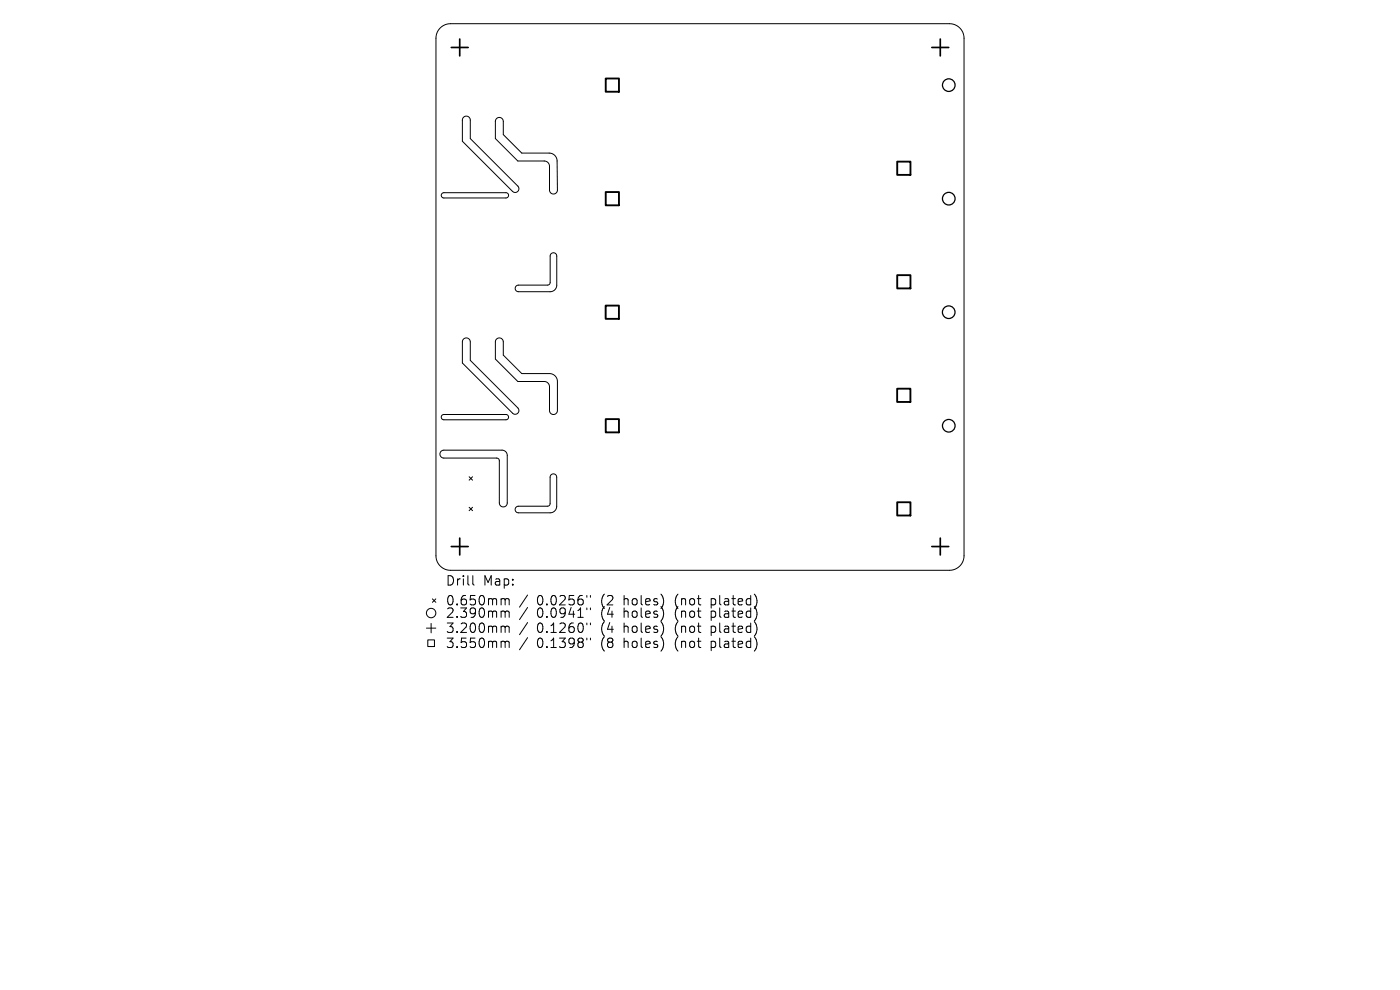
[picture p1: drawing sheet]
<svg xmlns="http://www.w3.org/2000/svg" width="297mm" height="210mm" viewBox="0 0 297 210" stroke-linecap="round" stroke-linejoin="round" font-family="sans-serif">
<defs><g id="words">
<g font-size="2.8">
<text x="94.5" y="124.5">Drill</text>
<text x="102.5" y="124.5">Map:</text>
<text x="94.5" y="128.7">0.650mm</text>
<text x="94.5" y="131.3">2.390mm</text>
<text x="113.9" y="128.7">0.0256&quot;</text>
<text x="113.9" y="131.3">0.0941&quot;</text>
<text x="127.6" y="128.7">(2</text>
<text x="127.6" y="131.3">(4</text>
<text x="132.6" y="128.7">holes)</text>
<text x="132.6" y="131.3">holes)</text>
<text x="143.6" y="128.7">(not</text>
<text x="143.6" y="131.3">(not</text>
<text x="151.5" y="128.7">plated)</text>
<text x="151.5" y="131.3">plated)</text>
<text x="94.5" y="134.5">3.200mm</text>
<text x="94.5" y="137.7">3.550mm</text>
<text x="113.9" y="134.5">0.1260&quot;</text>
<text x="113.9" y="137.7">0.1398&quot;</text>
<text x="127.6" y="134.5">(4</text>
<text x="127.6" y="137.7">(8</text>
<text x="132.6" y="134.5">holes)</text>
<text x="132.6" y="137.7">holes)</text>
<text x="143.6" y="134.5">(not</text>
<text x="143.6" y="137.7">(not</text>
<text x="151.5" y="134.5">plated)</text>
<text x="151.5" y="137.7">plated)</text>
</g>
</g></defs>
<g fill="none" stroke="#000" stroke-width=".21">
<path d="M93.4 5.9a3.1 3.1 0 0 1 2.2-.9h105.8a3.1 3.1 0 0 1 3.1 3.1v109.8a3.1 3.1 0 0 1-3.1 3.1h-105.8a3.1 3.1 0 0 1-3.1-3.1v-109.8a3.1 3.1 0 0 1 .9-2.2zM98.3 24.9a.84 .84 0 0 1 1-.2 .84 .84 0 0 1 .5 .8v3.9l10.1 10.1a.79 .79 0 0 1 0 1.1 .79 .79 0 0 1-1.2 0l-10.6-10.6v-4.6zM105.3 25.2a.84 .84 0 0 1 1-.2 .84 .84 0 0 1 .5 .8v2.8l3.9 3.9h5.8a1.68 1.68 0 0 1 1.7 1.7l.1 6.1a.84 .84 0 0 1-.9 .9 .84 .84 0 0 1-.8-.9v-5a1.12 1.12 0 0 0-1.1-1.1h-5.6l-4.8-4.8v-3.7zM93.8 41l.4-.1h13.1l.4 .1 .2 .4-.2 .4-.4 .2h-13.1l-.6-.4zM98.3 71.9a.84 .84 0 0 1 1-.2 .84 .84 0 0 1 .5 .8v3.9l10.1 10.1a.79 .79 0 0 1 0 1.1 .79 .79 0 0 1-1.2 0l-10.6-10.6v-4.5zM105.3 71.9a.84 .84 0 0 1 1-.2 .84 .84 0 0 1 .5 .8v2.8l3.9 3.9h5.9a1.68 1.68 0 0 1 1.7 1.7v6.2a.84 .84 0 0 1-.9 .8 .84 .84 0 0 1-.8-.8v-5.1a1.12 1.12 0 0 0-1.1-1.1h-5.6l-4.8-4.7v-3.7zM109.5 60.7l.4-.2h6.3l.3-.1 .2-.5v-5.6a.7 .7 0 0 1 .7-.7 .7 .7 0 0 1 .7 .7v6.2a1.4 1.4 0 0 1-1.4 1.4h-6.7a.7 .7 0 0 1-.7-.5 .7 .7 0 0 1 .2-.7zM93.6 95.7l.6-.2h12.3a1.12 1.12 0 0 1 1.1 1.1v10.1a.84 .84 0 0 1-.8 .8 .84 .84 0 0 1-.9-.8v-9l-.2-.4-.3-.1h-11.2a.84 .84 0 0 1-.8-.5 .84 .84 0 0 1 .2-1zM93.8 88.1l.4-.2h13.1l.4 .2 .2 .4-.2 .4-.4 .1h-13.1l-.6-.3zM99.5 101.1l.8 .8M99.5 107.6l.8 .7M100.3 101.1l-.8 .8"/>
<path d="M100.3 107.6l-.8 .7M109.5 107.6l.4-.2h6.2l.4-.1 .2-.5v-5.6a.7 .7 0 0 1 .7-.7 .7 .7 0 0 1 .7 .7v6.2a1.4 1.4 0 0 1-1.4 1.4h-6.7a.7 .7 0 0 1-.7-.4 .7 .7 0 0 1 .2-.8zM90.5 133.2h2M90.8 135.7h1.4v1.5h-1.4zM91.5 132.2v2M91.7 127l.8 .8M92.5 127l-.8 .8M100.3 122.1v1.7l.3 .3M106.6 127h.3l.3 .3M106.6 129.6h.3l.3 .3M106.6 132.8h.3l.3 .3M106.6 136h.3l.3 .3"/>
<path d="M107.2 127.3l.2-.3 .5 .1 .1 1.2M107.2 127.3v1M107.2 129.9v1.1M107.2 133.1v1.1M107.2 136.3v1.1M107.2 129.9l.2-.3 .5 .1 .1 1.3M107.2 133.1l.2-.3 .5 .1 .1 1.3M107.2 136.3l.2-.3 .5 .1 .1 1.3M111.9 126.2l-1.7 2.6M111.9 128.9l-1.7 2.5M111.9 132.1l-1.7 2.5M111.9 135.3l-1.7 2.5"/>
<path d="M124.5 126.3v.4M124.5 129v.3M124.5 132.2v.3M124.5 135.4v.3M125.3 126.3v.4M125.3 129v.3M125.3 132.2v.3M125.3 135.4v.3"/>
<circle cx="91.5" cy="130" r="1"/>
</g>
<g fill="none" stroke="#000" stroke-width=".27">
<circle cx="201.3" cy="18.1" r="1.34"/>
<circle cx="201.3" cy="42.1" r="1.34"/>
<circle cx="201.3" cy="66.2" r="1.34"/>
<circle cx="201.3" cy="90.3" r="1.34"/>
</g>
<path d="M95.7 10.1h3.6M97.5 8.3v3.6M197.7 10.1h3.6M199.5 8.3v3.6M95.7 115.9h3.6M97.5 114.1v3.6M197.7 115.9h3.6M199.5 114.1v3.6" fill="none" stroke="#000" stroke-width=".36"/>
<path d="M128.5 16.7h2.8v2.8h-2.8zM190.3 34.3h2.8v2.8h-2.8zM128.5 40.7h2.8v2.8h-2.8zM190.3 58.4h2.8v2.8h-2.8zM128.5 64.8h2.8v2.8h-2.8zM128.5 88.9h2.8v2.8h-2.8zM190.3 82.5h2.8v2.8h-2.8zM190.3 106.5h2.8v2.9h-2.8z" fill="none" stroke="#000" stroke-width=".4"/>
<use href="#words"/>
</svg>
